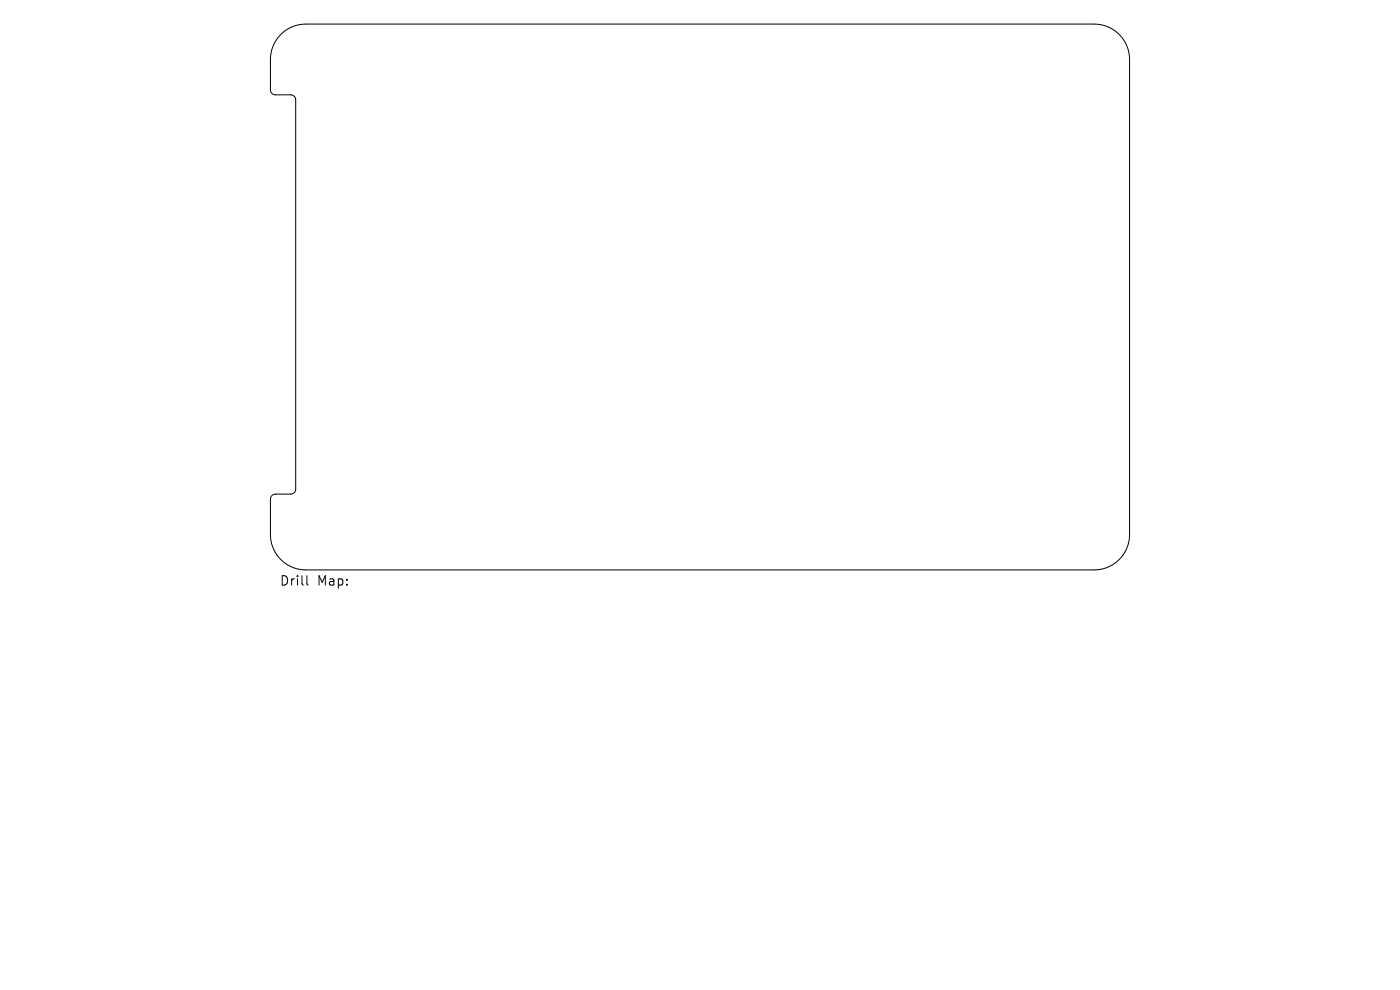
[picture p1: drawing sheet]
<svg xmlns="http://www.w3.org/2000/svg" width="297mm" height="210mm" viewBox="0 0 297 210" stroke-linecap="round" stroke-linejoin="round" font-family="sans-serif">
<defs><g id="words">
<g font-size="2.8">
<text x="59.3" y="124.5">Drill</text>
<text x="67.3" y="124.5">Map:</text>
</g>
</g></defs>
<path d="M59.6 7.3a7.5 7.5 0 0 1 5.3-2.2h167.2a7.5 7.5 0 0 1 7.5 7.5v100.8a7.5 7.5 0 0 1-7.5 7.5h-167.2a7.5 7.5 0 0 1-7.5-7.5v-7.5a1.07 1.07 0 0 1 1-1.1h3.3a1.07 1.07 0 0 0 1-1.1v-82.5a1.07 1.07 0 0 0-1-1.1h-3.3a1.07 1.07 0 0 1-1-1.1v-6.4a7.5 7.5 0 0 1 2.2-5.3zM65.1 122.1v1.7l.3 .3" fill="none" stroke="#000" stroke-width=".21"/>
<use href="#words"/>
</svg>
